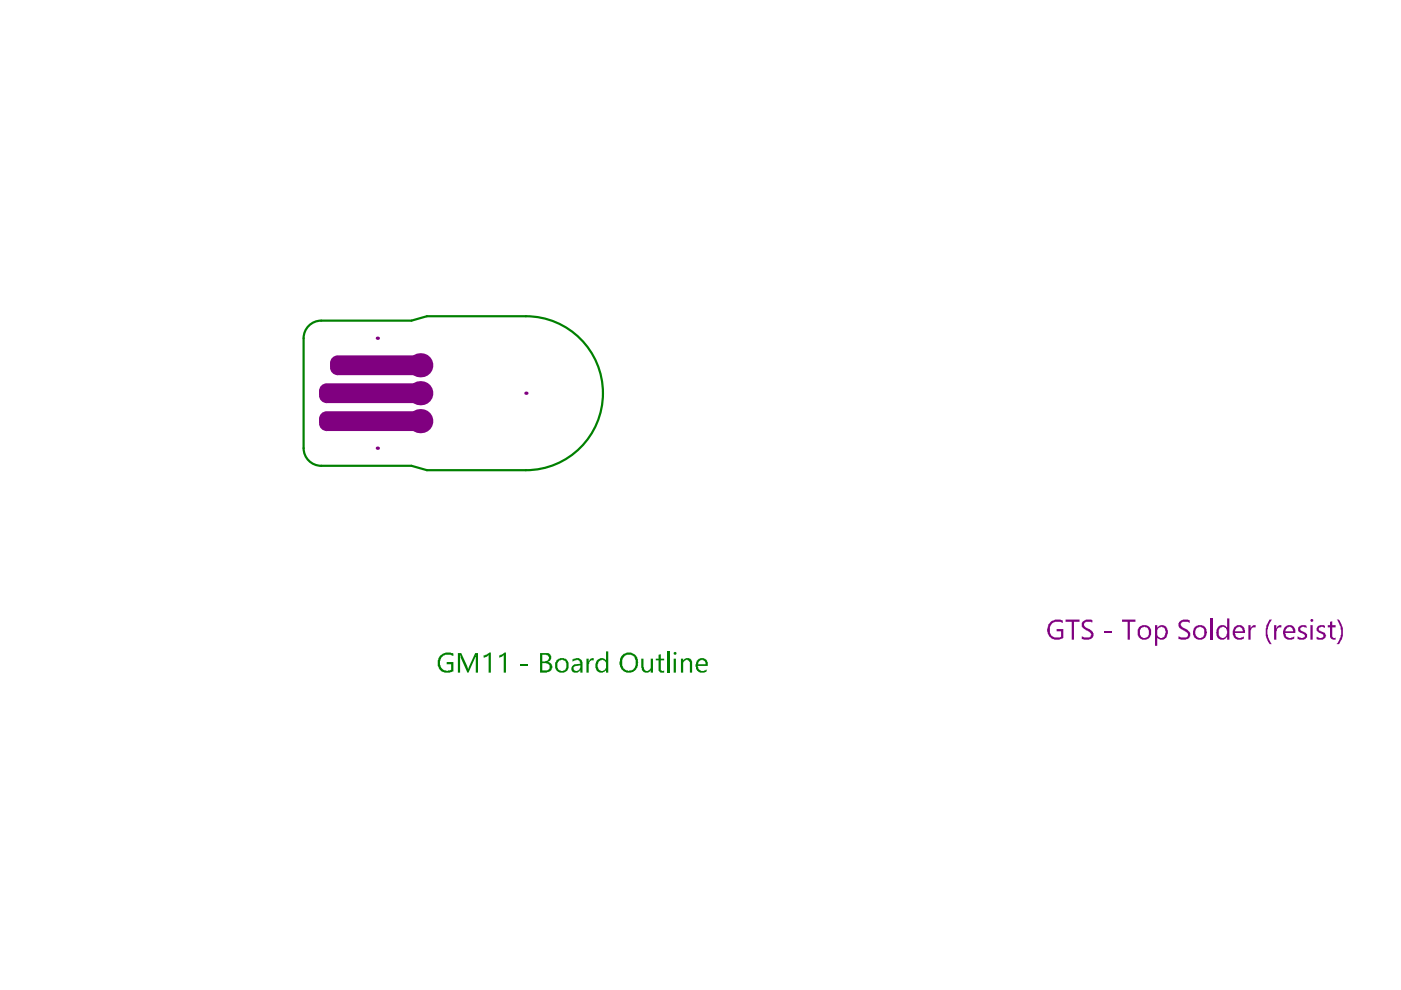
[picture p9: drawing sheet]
<svg xmlns="http://www.w3.org/2000/svg" width="297mm" height="210mm" viewBox="0 0 297 210" stroke-linecap="round" stroke-linejoin="round" font-family="sans-serif">
<path d="M64.4 71.7v23.3M111.5 67h-21l-3.3 1h-19.1M68.1 98.8h19.1l3.3 .9h21" fill="none" stroke="#008000" stroke-width=".47"/>
<g fill="#008000">
<path d="M93.2 139.2a2.4 2.4 0 0 1 2.9-.6v.5h-.1a1.76 1.76 0 0 0-2.7 .8 1.76 1.76 0 0 0 1.6 2.4v-.2l.8-.1v-1.2h-1v-.4h1.4v1.9a2.05 2.05 0 0 1-3.3-1.5v-.8z"/>
<path d="M97.1 138.5h.7l1.4 3.3h.1l1.5-3.3h.5v4.1h-.4v-3.5l.1-.2h-.1v.4h-.1l-1.5 3.3h-.2l-1.5-3.7v3.7h-.5z"/>
<path d="M102.5 138.9l.9-.2 .3-.3h.4v4.2h-.5v-3.7l-.7 .5h-.4z"/>
<path d="M105.8 138.9l.8-.2 .3-.3h.4v4.2h-.5v-3.7l-.7 .5h-.3z"/>
<path d="M110.4 140.7h1.6v.4h-1.6z"/>
<path d="M124.3 139.7h.5v.5a.59 .59 0 0 1 .6-.5v-.2h.5v.6l-.1-.1a.48 .48 0 0 0-.7 .4l-.3 .4v1.8h-.5z"/>
<path d="M136 139.7h.4l.1 2.1a.68 .68 0 0 0 .7 .5 .68 .68 0 0 0 .7-.5l.1-.1v-2h.4v2.9h-.4v-.5a1.01 1.01 0 0 1-1.2 .5 1.01 1.01 0 0 1-.7-.9l-.1-.2z"/>
<path d="M139.6 138.8l.5-.1v1h.7v.3h-.7v1.8a.45 .45 0 0 0 .6 .5l.1-.2v.5h-.1a.76 .76 0 0 1-.8-.1 .76 .76 0 0 1-.3-.7v-1.8h-.6v-.3h.6z"/>
<path d="M141.4 138.1h.5v4.5h-.5z"/>
<path d="M144.4 139.7h.4v.4a.99 .99 0 0 1 1.1-.6 .99 .99 0 0 1 .8 .9v2.2h-.4v-1.8a.66 .66 0 0 0-.3-.7 .66 .66 0 0 0-.8 0l-.4 .4v2.1h-.4z"/>
<path d="M115 138.8v1.4l.7-.1a.63 .63 0 0 0 .6-.3 .63 .63 0 0 0-.1-.7l-.4-.3zM115 140.6v1.5h.7a.77 .77 0 0 0 .8-.7 .77 .77 0 0 0-.8-.8zM114.5 138.5h1.3a.93 .93 0 0 1 1 1.3l-.2 .3-.4 .3a.64 .64 0 0 1 .7 .4l.1 .2a1.26 1.26 0 0 1-1.1 1.6h-1.4z"/>
<path d="M118.3 140.4a1.21 1.21 0 0 0 .8 1.9 1.19 1.19 0 0 0 1-.8 1.19 1.19 0 0 0-.3-1.3 .93 .93 0 0 0-1.5 .2zM117.9 140h.2a1.43 1.43 0 0 1 1.4-.5 1.43 1.43 0 0 1 1 1.1 1.53 1.53 0 0 1-1.5 2 1.46 1.46 0 0 1-1.3-.8 1.46 1.46 0 0 1 .2-1.6z"/>
<path d="M121.6 141.4a.62 .62 0 0 0 .2 .7 .62 .62 0 0 0 .8 0l.3-.2 .1-.8-1 .1zM121.4 139.8h.1a1.42 1.42 0 0 1 1.9 .2l.1 2.6h-.5v-.5a1.16 1.16 0 0 1-1.7 .2 1.01 1.01 0 0 1 .8-1.5l.9-.1-.1-.3a.48 .48 0 0 0-.7-.4l-.8 .2z"/>
<path d="M126.5 140.1a1.22 1.22 0 0 1 2-.1v-1.9h.5v4.5h-.5v-.6v.1a1.19 1.19 0 0 1-1.2 .5 1.19 1.19 0 0 1-.9-.9h-.2v-1zM126.9 140.2a1.42 1.42 0 0 0 .3 1.9 .93 .93 0 0 0 1.3-.9v-.4a.77 .77 0 0 0-.4-.8 .77 .77 0 0 0-.9 .1z"/>
<path d="M132.4 139.1a2.1 2.1 0 0 0 .4 3 1.49 1.49 0 0 0 2-1.3v-.3a1.46 1.46 0 0 0-.9-1.6l-1-.1zM131.7 139.2a2.01 2.01 0 0 1 2.5-.6 2.01 2.01 0 0 1 1 2.4 1.97 1.97 0 0 1-2.4 1.6 1.97 1.97 0 0 1-1.3-2.6z"/>
<path d="M142.8 138.6a.35 .35 0 0 1 .7 0 .35 .35 0 0 1-.7 0zM142.8 139.7h.5v2.9h-.5z"/>
<path d="M148.2 140.2l-.3 .6h1.7a.74 .74 0 0 0-.4-.8 .74 .74 0 0 0-.9 .2zM147.7 140.1l.1-.1a1.27 1.27 0 0 1 2.1 .2l.2 1h-2.2a1.03 1.03 0 0 0 .6 .9 1.03 1.03 0 0 0 1.1-.1l.2-.1v.5a1.5 1.5 0 0 1-1.6 .1 1.5 1.5 0 0 1-.7-1.4z"/>
</g>
<path d="M68.1 68a3.7 3.7 0 0 0-3.7 3.7M111.5 67.1a16.3 16.3 0 0 1 16.3 16.3 16.3 16.3 0 0 1-16.3 16.3M64.4 95a3.7 3.7 0 0 0 3.7 3.8" fill="none" stroke="#008000" stroke-width=".47"/>
<g fill="#800080">
<path d="M222.6 132h.1a2.24 2.24 0 0 1 2.6-.4v.5a2.27 2.27 0 0 0-2.2 .1 2.23 2.23 0 0 0-.1 2.6 2.1 2.1 0 0 0 2 .2v-1.2h-1v-.4h1.4v1.9a2.36 2.36 0 0 1-3-.5 2.2 2.2 0 0 1 .2-2.7z"/>
<path d="M225.9 131.4h3v.4h-1.2v3.8h-.5v-3.8h-1.3z"/>
<path d="M229.5 131.8l.1-.1a2.1 2.1 0 0 1 2-.2v.6l-.2-.3a1.29 1.29 0 0 0-1.6 .5v.4l.7 .6a1.42 1.42 0 0 1 1.3 1.4 1.4 1.4 0 0 1-1.7 .9l-.7-.1v-.7v.1a2.36 2.36 0 0 0 1.7 .1 .73 .73 0 0 0-.4-1.2v-.1a1.46 1.46 0 0 1-1.3-1.2z"/>
<path d="M234.2 133.7h1.6v.4h-1.6z"/>
<path d="M237.9 131.4h2.8v.4h-1.1v3.8h-.5v-3.8h-1.2z"/>
<path d="M250 131.8a2.3 2.3 0 0 1 2.2-.3v.6a2.04 2.04 0 0 0-1.6-.1 .73 .73 0 0 0 .5 1.1 1.66 1.66 0 0 1 1.3 1.7 1.72 1.72 0 0 1-2.4 .7h-.1v-.7a1.94 1.94 0 0 0 1.9 .2v-.2a.42 .42 0 0 0 .1-.4 .42 .42 0 0 0-.4-.3l-.3-.4a1.45 1.45 0 0 1-1.3-1.6z"/>
<path d="M256.6 131.1h.5v4.5h-.5z"/>
<path d="M264.7 132.5h.5v.8l.1-.4 .4-.4h.5v.6v-.1a.89 .89 0 0 0-1 1.1v1.5h-.5z"/>
<path d="M269.1 131.5l.6-.1-.3 .4a3.8 3.8 0 0 0 .3 4.8h-.5l-.4-.6a4.6 4.6 0 0 1 .3-4.5z"/>
<path d="M270.1 132.5h.5v.8l.1-.2a.42 .42 0 0 1 .5-.4v-.2h.5v.6l-.1-.1a.48 .48 0 0 0-.8 .4l-.2 .4v1.8h-.5z"/>
<path d="M275.2 133a1.41 1.41 0 0 1 1.8-.3v.4l-.8-.2a.48 .48 0 0 0-.5 .5 .48 .48 0 0 0 .6 .4l.1 .2a.85 .85 0 0 1 .7 1 .85 .85 0 0 1-1 .6l-1-.1v-.6a1.01 1.01 0 0 0 1.6 0 .84 .84 0 0 0-.8-.7l-.2-.1a.73 .73 0 0 1-.5-1.1z"/>
<path d="M279.3 132.9a1.51 1.51 0 0 1 1.6-.2v.4h-.1a.68 .68 0 0 0-.7-.2 .68 .68 0 0 0-.5 .5l.1 .3 .4 .1a1.26 1.26 0 0 1 1.1 1.1 1.45 1.45 0 0 1-2.1 .6v-.6a.89 .89 0 0 0 1.5 0v-.3l-.5-.3a1.03 1.03 0 0 1-1-1.2z"/>
<path d="M282 131.8l.5-.1v.8h.7v.5h-.7v1.8a.48 .48 0 0 0 .7 .4v.4h-.1a.75 .75 0 0 1-1-.4h-.1v-2.2h-.5v-.5h.5z"/>
<path d="M283.4 131.4h.5l.2 .4a4.3 4.3 0 0 1 .3 3.9l-.5 .9h-.5l.2-.4a3.9 3.9 0 0 0 0-4.5z"/>
<path d="M241.9 133.1a1.61 1.61 0 0 0 .3 2.1 1.02 1.02 0 0 0 1.1-.2 1.02 1.02 0 0 0 .3-1v-.2a.92 .92 0 0 0-.6-.8 .92 .92 0 0 0-1 .1zM241.4 133l.3-.1a1.52 1.52 0 0 1 2.1 .2 1.52 1.52 0 0 1-.2 2.2 1.5 1.5 0 0 1-1.8 .1 1.5 1.5 0 0 1-.6-1.8z"/>
<path d="M244.9 132.5h.5v.6a1.13 1.13 0 0 1 1.2-.5 1.13 1.13 0 0 1 .9 1l.1 .1a2.01 2.01 0 0 1-.7 1.8l-.9 .1-.5-.2-.1-.2v1.7h-.5zM245.5 133.3l-.1 .7a1.03 1.03 0 0 0 .3 1.2h.1a.83 .83 0 0 0 1.2-.8l.1-.4a1.01 1.01 0 0 0-1-1.1z"/>
<path d="M253.5 133.4a1.27 1.27 0 0 0 .5 1.8 .95 .95 0 0 0 1.3-1.1 .92 .92 0 0 0-.5-1.1 .92 .92 0 0 0-1.1 .4zM253.3 132.9a1.61 1.61 0 0 1 2.5 .5 1.74 1.74 0 0 1-.8 2.1 1.52 1.52 0 0 1-1.7-.4 1.52 1.52 0 0 1-.2-1.7z"/>
<path d="M258.2 133h.1a1.19 1.19 0 0 1 1.9 0v-1.9h.5v4.5h-.5v-.6a1.28 1.28 0 0 1-1.7 .5 1.28 1.28 0 0 1-.6-1.7zM258.5 133.3v.1a1.77 1.77 0 0 0 .3 1.8h.1a.83 .83 0 0 0 1.2-.8 .78 .78 0 0 0-.2-1l-.1-.3a.75 .75 0 0 0-1.2 .2z"/>
<path d="M262 133.4l-.2 .4h1.7v-.1a.8 .8 0 0 0-.5-.7 .8 .8 0 0 0-.9 .3zM261.7 132.9h.1a1.15 1.15 0 0 1 1.2-.3 1.15 1.15 0 0 1 .9 .9l.1 .7h-2.2v.1a1.03 1.03 0 0 0 1.2 1l.7-.4v.5a1.56 1.56 0 0 1-1.9-.1 1.56 1.56 0 0 1-.3-1.9z"/>
<path d="M272.6 133.4l-.1 .4h1.7v-.1a.8 .8 0 0 0-.6-.7 .8 .8 0 0 0-.9 .3zM272.3 133.1l.1-.1a1.25 1.25 0 0 1 1.5-.4 1.25 1.25 0 0 1 .7 1.4v.2h-2.1v.1a1.03 1.03 0 0 0 1.2 1l.7-.4v.5a1.56 1.56 0 0 1-1.9-.1 1.56 1.56 0 0 1-.4-1.9z"/>
<path d="M277.8 131.6a.35 .35 0 0 1 .7 0 .35 .35 0 0 1-.7 0zM277.8 132.5h.5v3.1h-.5z"/>
<path d="M70 77h1.6zM70.5 75.8l.7-.4 .4-.1v1.7h-1.6v-.4z"/>
<path d="M71.6 77.9v1.6zM70 77.9h1.6v1.6a1.64 1.64 0 0 1-1.6-1.6z"/>
<path d="M88.4 77.9h1.6zM88.4 77.9h1.6a1.64 1.64 0 0 1-1.6 1.6z"/>
<path d="M88.4 75.3v1.7zM88.4 75.3a1.64 1.64 0 0 1 1.6 1.7h-1.6z"/>
<path d="M67.6 88.8h1.7zM68.1 87.7l.7-.4 .5-.1v1.6h-1.7l.1-.4z"/>
<path d="M69.3 89.8v1.6zM67.6 89.8h1.7v1.6a1.64 1.64 0 0 1-1.7-1.6z"/>
<path d="M88.4 89.8h1.6zM88.4 89.8h1.6a1.64 1.64 0 0 1-1.6 1.6z"/>
<path d="M88.4 87.2v1.6zM88.4 87.2a1.64 1.64 0 0 1 1.6 1.6h-1.6z"/>
<path d="M67.6 82.9h1.7zM68.1 81.8l.7-.5h.5v1.6h-1.7l.1-.4z"/>
<path d="M69.3 83.8v1.7zM67.6 83.8h1.7v1.7a1.64 1.64 0 0 1-1.7-1.7z"/>
<path d="M88.4 83.8h1.6zM88.4 83.8h1.6a1.64 1.64 0 0 1-1.6 1.7z"/>
<path d="M88.4 81.3v1.6zM88.4 81.3a1.64 1.64 0 0 1 1.6 1.6h-1.6z"/>
<circle cx="89.1" cy="89.3" r="2.57"/>
<circle cx="80" cy="95" r=".35"/>
<circle cx="80" cy="71.7" r=".35"/>
<circle cx="89.1" cy="77.4" r="2.57"/>
<circle cx="89.1" cy="83.4" r="2.57"/>
<circle cx="111.5" cy="83.4" r=".35"/>
</g>
<g fill="#800080">
<path d="M70 77l1.6-1.7h16.8l1.6 1.7v.9l-1.6 1.6h-16.8l-1.6-1.6z" fill-rule="evenodd"/>
<path d="M67.6 88.8l1.7-1.6h19.1l1.6 1.6v1l-1.6 1.6h-19.1l-1.7-1.6z" fill-rule="evenodd"/>
<path d="M67.6 82.9l1.7-1.6h19.1l1.6 1.6v.9l-1.6 1.7h-19.1l-1.7-1.7z" fill-rule="evenodd"/>
</g>
</svg>
